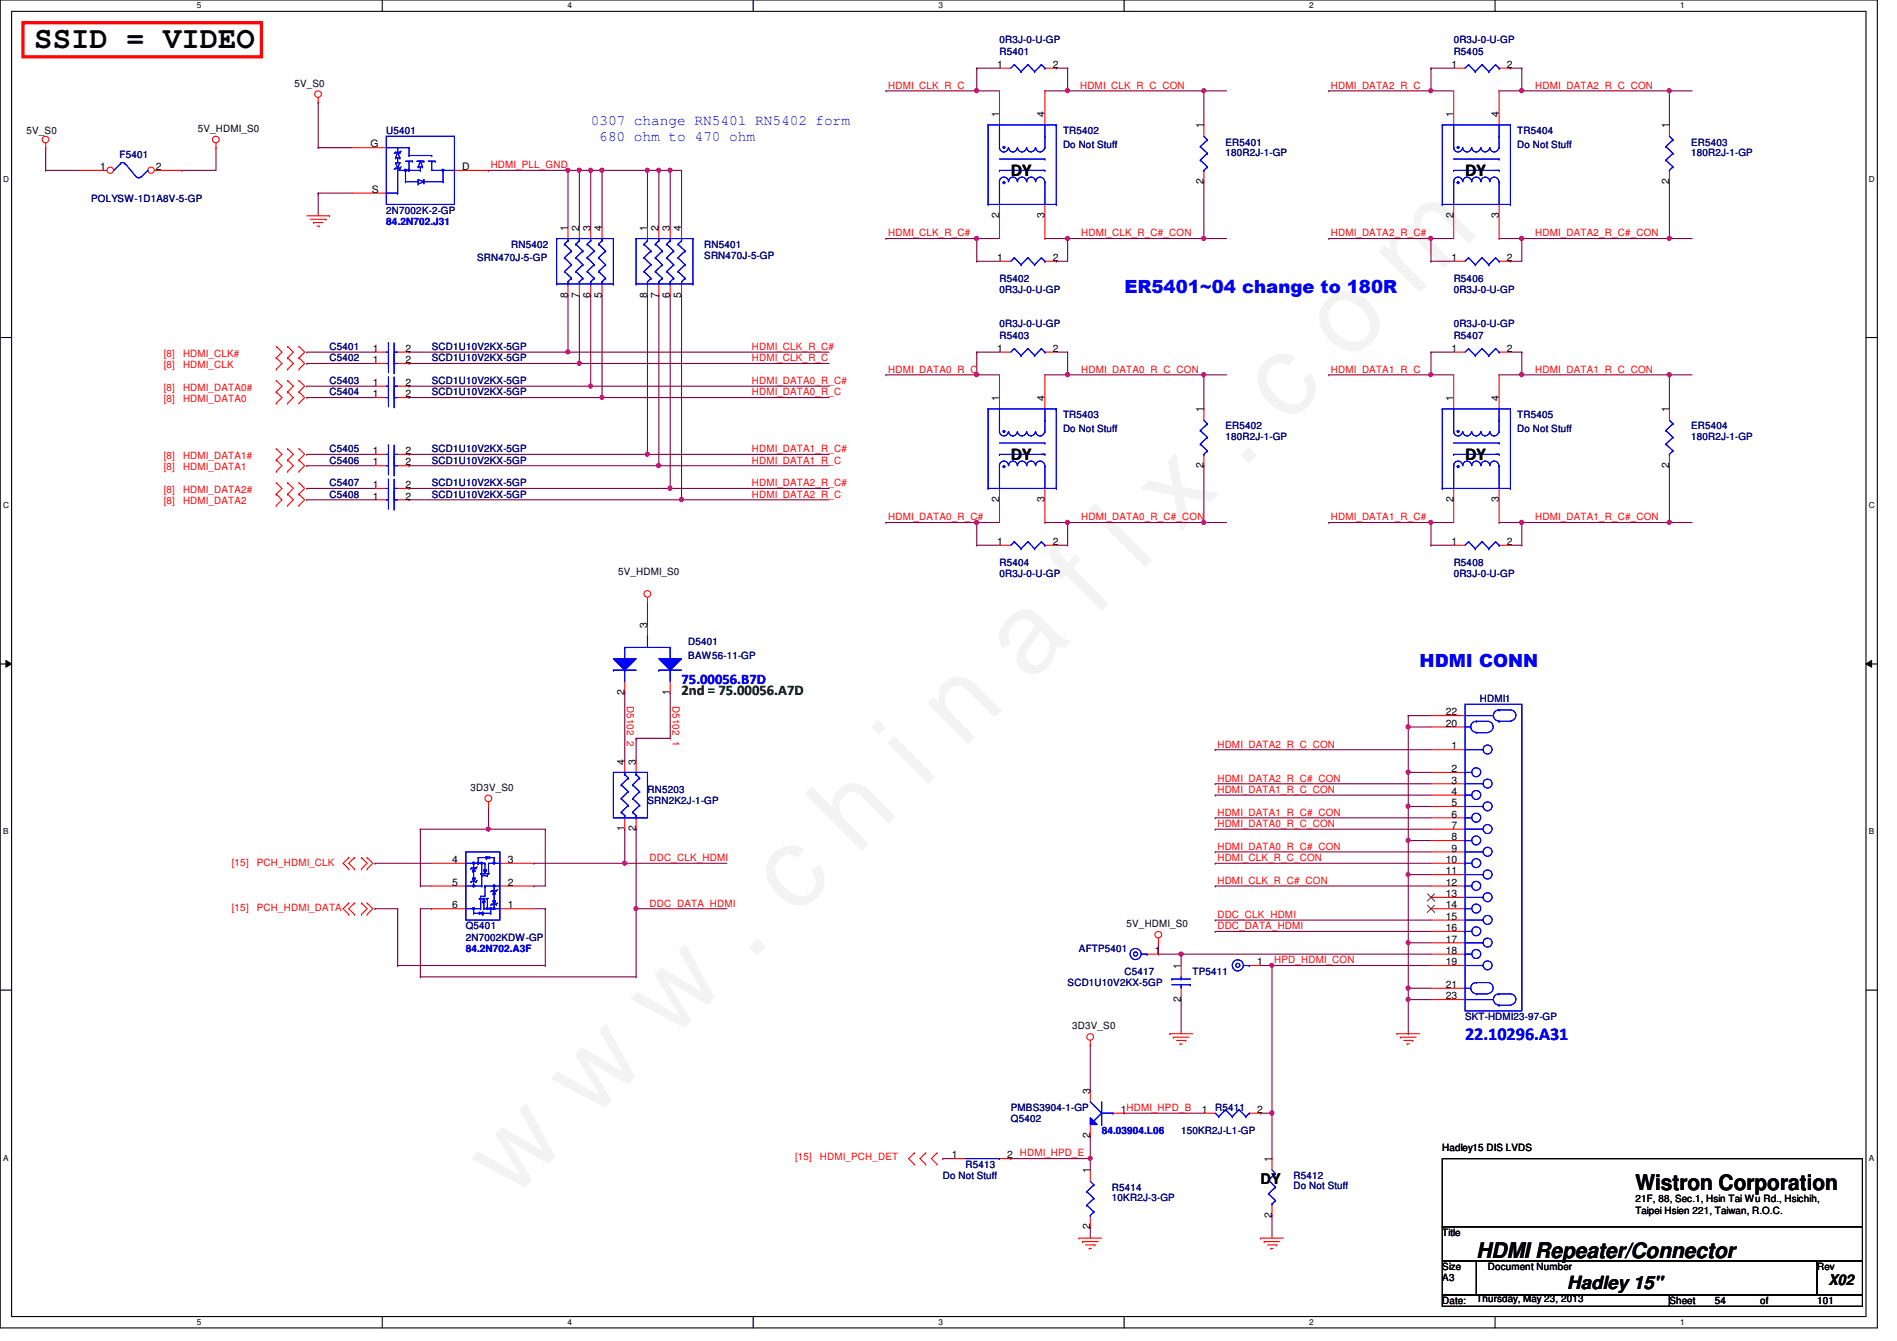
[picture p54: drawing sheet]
<svg xmlns="http://www.w3.org/2000/svg" width="297mm" height="210mm" viewBox="0 0 297 210" stroke-linecap="round" stroke-linejoin="round" font-family="sans-serif">
<defs><g id="words">
<text font-size="17.6" fill="#f0f" x="80.1" y="188" transform="rotate(-45 80.1 188)">w w w . c h i n a f i x . c o m</text>
<text font-size="4.8" x="5.4" y="7.6">SSID = VIDEO</text>
<g font-size="3.3">
<text x="256.1" y="186.3">Wistron Corporation</text>
<text x="231.2" y="196.8">HDMI Repeater/Connector</text>
</g>
<g font-size="2.8">
<text x="158.3" y="27.6">DY</text>
<text x="229.4" y="27.6">DY</text>
<text x="158.3" y="72.1">DY</text>
<text x="229.4" y="72.1">DY</text>
<text x="245.4" y="201.7">Hadley 15&quot;</text>
</g>
<g font-size="2.8" fill="#00f">
<text x="176.1" y="45.8">ER5401~04 change to 180R</text>
<text x="222.3" y="104.5">HDMI CONN</text>
<text x="229.4" y="162.7">22.10296.A31</text>
</g>
<g font-size="2.3" fill="#00f">
<text x="92.5" y="19.6">0307 change RN5401 RN5402 form</text>
<text x="93.8" y="22.1">680 ohm to 470 ohm</text>
<text x="106.7" y="107.1">75.00056.B7D</text>
</g>
<text font-size="2.3" fill="#008000" x="106.7" y="108.8">2nd = 75.00056.A7D</text>
<g font-size="2.3">
<text x="197.4" y="185.3">DY</text>
<text x="286.3" y="201.2">X02</text>
</g>
<g font-size="1.6">
<text x="156.2" y="10.6">1</text>
<text x="164.8" y="10.6">2</text>
<text x="227.3" y="10.6">1</text>
<text x="236" y="10.6">2</text>
<text x="46.1" y="13.5">5V_S0</text>
<text x="4.1" y="21">5V_S0</text>
<text x="31" y="20.7">5V_HDMI_S0</text>
<text x="58" y="23.1">G</text>
<text x="156.5" y="18.3" transform="rotate(-90 156.5 18.3)">1</text>
<text x="163.6" y="18.3" transform="rotate(-90 163.6 18.3)">4</text>
<text x="188.5" y="20.1" transform="rotate(-90 188.5 20.1)">1</text>
<text x="227.6" y="18.3" transform="rotate(-90 227.6 18.3)">1</text>
<text x="234.7" y="18.3" transform="rotate(-90 234.7 18.3)">4</text>
<text x="261.4" y="20.1" transform="rotate(-90 261.4 20.1)">1</text>
<text x="15.7" y="26.6">1</text>
<text x="24.4" y="26.6">2</text>
<text x="72.4" y="26.6">D</text>
<text x="188.5" y="28.8" transform="rotate(-90 188.5 28.8)">2</text>
<text x="261.4" y="28.8" transform="rotate(-90 261.4 28.8)">2</text>
<text x="58.2" y="30.2">S</text>
<text x="156.5" y="34.1" transform="rotate(-90 156.5 34.1)">2</text>
<text x="163.6" y="34.1" transform="rotate(-90 163.6 34.1)">3</text>
<text x="227.6" y="34.1" transform="rotate(-90 227.6 34.1)">2</text>
<text x="234.7" y="34.1" transform="rotate(-90 234.7 34.1)">3</text>
<text x="88.9" y="36.1" transform="rotate(-90 88.9 36.1)">1</text>
<text x="90.7" y="36.1" transform="rotate(-90 90.7 36.1)">2</text>
<text x="92.5" y="36.1" transform="rotate(-90 92.5 36.1)">3</text>
<text x="94.2" y="36.1" transform="rotate(-90 94.2 36.1)">4</text>
<text x="101.3" y="36.1" transform="rotate(-90 101.3 36.1)">1</text>
<text x="103.1" y="36.1" transform="rotate(-90 103.1 36.1)">2</text>
<text x="104.9" y="36.1" transform="rotate(-90 104.9 36.1)">3</text>
<text x="106.7" y="36.1" transform="rotate(-90 106.7 36.1)">4</text>
<text x="156.2" y="40.9">1</text>
<text x="164.8" y="40.9">2</text>
<text x="227.3" y="40.9">1</text>
<text x="236" y="40.9">2</text>
<text x="88.9" y="46.6" transform="rotate(-90 88.9 46.6)">8</text>
<text x="90.7" y="46.6" transform="rotate(-90 90.7 46.6)">7</text>
<text x="92.5" y="46.6" transform="rotate(-90 92.5 46.6)">6</text>
<text x="94.2" y="46.6" transform="rotate(-90 94.2 46.6)">5</text>
<text x="101.3" y="46.6" transform="rotate(-90 101.3 46.6)">8</text>
<text x="103.1" y="46.6" transform="rotate(-90 103.1 46.6)">7</text>
<text x="104.9" y="46.6" transform="rotate(-90 104.9 46.6)">6</text>
<text x="106.7" y="46.6" transform="rotate(-90 106.7 46.6)">5</text>
<text x="58.4" y="56.9">1</text>
<text x="58.4" y="55.1">1</text>
<text x="63.5" y="56.9">2</text>
<text x="63.5" y="55.1">2</text>
<text x="156.2" y="55.1">1</text>
<text x="164.8" y="55.1">2</text>
<text x="227.3" y="55.1">1</text>
<text x="236" y="55.1">2</text>
<text x="58.4" y="62.2">1</text>
<text x="58.4" y="60.4">1</text>
<text x="63.5" y="62.2">2</text>
<text x="63.5" y="60.4">2</text>
<text x="156.5" y="62.8" transform="rotate(-90 156.5 62.8)">1</text>
<text x="163.6" y="62.8" transform="rotate(-90 163.6 62.8)">4</text>
<text x="188.5" y="64.6" transform="rotate(-90 188.5 64.6)">1</text>
<text x="227.6" y="62.8" transform="rotate(-90 227.6 62.8)">1</text>
<text x="234.7" y="62.8" transform="rotate(-90 234.7 62.8)">4</text>
<text x="261.4" y="64.6" transform="rotate(-90 261.4 64.6)">1</text>
<text x="58.4" y="71.1">1</text>
<text x="63.5" y="71.1">2</text>
<text x="58.4" y="76.4">1</text>
<text x="58.4" y="72.9">1</text>
<text x="63.5" y="76.4">2</text>
<text x="63.5" y="72.9">2</text>
<text x="188.5" y="73.2" transform="rotate(-90 188.5 73.2)">2</text>
<text x="261.4" y="73.2" transform="rotate(-90 261.4 73.2)">2</text>
<text x="58.4" y="78.2">1</text>
<text x="63.5" y="78.2">2</text>
<text x="156.5" y="78.6" transform="rotate(-90 156.5 78.6)">2</text>
<text x="163.6" y="78.6" transform="rotate(-90 163.6 78.6)">3</text>
<text x="227.6" y="78.6" transform="rotate(-90 227.6 78.6)">2</text>
<text x="234.7" y="78.6" transform="rotate(-90 234.7 78.6)">3</text>
<text x="156.2" y="85.3">1</text>
<text x="164.8" y="85.3">2</text>
<text x="227.3" y="85.3">1</text>
<text x="236" y="85.3">2</text>
<text x="96.8" y="90">5V_HDMI_S0</text>
<text x="101.3" y="98.3" transform="rotate(-90 101.3 98.3)">3</text>
<text x="97.8" y="108.8" transform="rotate(-90 97.8 108.8)">2</text>
<text x="104.9" y="108.8" transform="rotate(-90 104.9 108.8)">1</text>
<text x="226.4" y="113.7">20</text>
<text x="226.4" y="112">22</text>
<text x="97.8" y="119.7" transform="rotate(-90 97.8 119.7)">4</text>
<text x="99.6" y="119.7" transform="rotate(-90 99.6 119.7)">3</text>
<text x="227.3" y="117.3">1</text>
<text x="73.7" y="123.8">3D3V_S0</text>
<text x="227.3" y="120.9">2</text>
<text x="227.3" y="122.6">3</text>
<text x="227.3" y="124.4">4</text>
<text x="97.8" y="130.1" transform="rotate(-90 97.8 130.1)">1</text>
<text x="99.6" y="130.1" transform="rotate(-90 99.6 130.1)">2</text>
<text x="227.3" y="126.2">5</text>
<text x="227.3" y="128">6</text>
<text x="227.3" y="129.8">7</text>
<text x="227.3" y="131.5">8</text>
<text x="70.8" y="135.1">4</text>
<text x="79.5" y="135.1">3</text>
<text x="226.4" y="135.1">10</text>
<text x="226.4" y="136.9">11</text>
<text x="227.3" y="133.3">9</text>
<text x="70.8" y="138.6">5</text>
<text x="70.8" y="142.2">6</text>
<text x="79.5" y="142.2">1</text>
<text x="79.5" y="138.6">2</text>
<text x="226.4" y="138.6">12</text>
<text x="226.4" y="140.4">13</text>
<text x="226.4" y="142.2">14</text>
<text x="226.4" y="144">15</text>
<text x="176.4" y="145.1">5V_HDMI_S0</text>
<text x="180.8" y="149.3">1</text>
<text x="226.4" y="145.8">16</text>
<text x="226.4" y="147.5">17</text>
<text x="226.4" y="149.3">18</text>
<text x="184.9" y="151.7" transform="rotate(-90 184.9 151.7)">1</text>
<text x="196.8" y="151.1">1</text>
<text x="226.4" y="154.6">21</text>
<text x="226.4" y="151.1">19</text>
<text x="167.9" y="161.1">3D3V_S0</text>
<text x="184.9" y="156.8" transform="rotate(-90 184.9 156.8)">2</text>
<text x="226.4" y="156.4">23</text>
<text x="170.7" y="171.2" transform="rotate(-90 170.7 171.2)">3</text>
<text x="170.7" y="178.1" transform="rotate(-90 170.7 178.1)">2</text>
<text x="175.5" y="174.2">1HDMI_HPD_B</text>
<text x="188.2" y="174.2">1</text>
<text x="196.8" y="174.2">2</text>
<text x="149.1" y="181.3">1</text>
<text x="157.7" y="181.3">2 HDMI_HPD_E</text>
<text x="170.7" y="183.7" transform="rotate(-90 170.7 183.7)">1</text>
<text x="199.1" y="181.9" transform="rotate(-90 199.1 181.9)">1</text>
<text x="225.8" y="180.1">Hadley15 DIS LVDS</text>
<text x="199.1" y="190.6" transform="rotate(-90 199.1 190.6)">2</text>
<text x="256.1" y="188.1">21F, 88, Sec.1, Hsin Tai Wu Rd., Hsichih,</text>
<text x="256.1" y="189.9">Taipei Hsien 221, Taiwan, R.O.C.</text>
<text x="170.7" y="192.4" transform="rotate(-90 170.7 192.4)">2</text>
<text x="225.8" y="193.5">Title</text>
<text x="225.8" y="198.8">Size</text>
<text x="225.8" y="200.6">A3</text>
<text x="231.2" y="203.8">Thursday, May 23, 2013</text>
<text x="233" y="198.8">Document Number</text>
<text x="284.5" y="198.8">Rev</text>
<text x="225.8" y="204.1">Date:</text>
<text x="261.4" y="204.1">Sheet</text>
<text x="268.5" y="204.1">54</text>
<text x="275.6" y="204.1">of</text>
<text x="284.5" y="204.1">101</text>
</g>
<g font-size="1.6" fill="#000080">
<text x="156.5" y="8.6">R5401</text>
<text x="156.5" y="6.8">0R3J-0-U-GP</text>
<text x="227.6" y="8.6">R5405</text>
<text x="227.6" y="6.8">0R3J-0-U-GP</text>
<text x="60.5" y="21">U5401</text>
<text x="166.5" y="21">TR5402</text>
<text x="166.5" y="23.1">Do Not Stuff</text>
<text x="191.9" y="22.8">ER5401</text>
<text x="237.6" y="21">TR5404</text>
<text x="237.6" y="23.1">Do Not Stuff</text>
<text x="264.8" y="22.8">ER5403</text>
<text x="18.7" y="24.7">F5401</text>
<text x="191.9" y="24.4">180R2J-1-GP</text>
<text x="264.8" y="24.4">180R2J-1-GP</text>
<text x="14.3" y="31.7">POLYSW-1D1A8V-5-GP</text>
<text x="60.5" y="33.4">2N7002K-2-GP</text>
<text x="74.7" y="40.9">SRN470J-5-GP</text>
<text x="80" y="38.8">RN5402</text>
<text x="110.3" y="38.8">RN5401</text>
<text x="110.3" y="40.6">SRN470J-5-GP</text>
<text x="156.5" y="44.1">R5402</text>
<text x="156.5" y="45.9">0R3J-0-U-GP</text>
<text x="227.6" y="44.1">R5406</text>
<text x="227.6" y="45.9">0R3J-0-U-GP</text>
<text x="156.5" y="53">R5403</text>
<text x="156.5" y="51.2">0R3J-0-U-GP</text>
<text x="227.6" y="53">R5407</text>
<text x="227.6" y="51.2">0R3J-0-U-GP</text>
<text x="51.6" y="56.6">C5402</text>
<text x="51.6" y="54.8">C5401</text>
<text x="67.6" y="56.6">SCD1U10V2KX-5GP</text>
<text x="67.6" y="54.8">SCD1U10V2KX-5GP</text>
<text x="51.6" y="61.9">C5404</text>
<text x="51.6" y="60.1">C5403</text>
<text x="67.6" y="61.9">SCD1U10V2KX-5GP</text>
<text x="67.6" y="60.1">SCD1U10V2KX-5GP</text>
<text x="166.5" y="65.4">TR5403</text>
<text x="237.6" y="65.4">TR5405</text>
<text x="51.6" y="70.8">C5405</text>
<text x="67.6" y="70.8">SCD1U10V2KX-5GP</text>
<text x="166.5" y="67.6">Do Not Stuff</text>
<text x="191.9" y="67.2">ER5402</text>
<text x="191.9" y="68.8">180R2J-1-GP</text>
<text x="237.6" y="67.6">Do Not Stuff</text>
<text x="264.8" y="67.2">ER5404</text>
<text x="264.8" y="68.8">180R2J-1-GP</text>
<text x="51.6" y="77.9">C5408</text>
<text x="51.6" y="76.1">C5407</text>
<text x="51.6" y="72.6">C5406</text>
<text x="67.6" y="77.9">SCD1U10V2KX-5GP</text>
<text x="67.6" y="76.1">SCD1U10V2KX-5GP</text>
<text x="67.6" y="72.6">SCD1U10V2KX-5GP</text>
<text x="156.5" y="88.6">R5404</text>
<text x="227.6" y="88.6">R5408</text>
<text x="156.5" y="90.3">0R3J-0-U-GP</text>
<text x="227.6" y="90.3">0R3J-0-U-GP</text>
<text x="107.8" y="101">D5401</text>
<text x="107.8" y="103.1">BAW56-11-GP</text>
<text x="231.7" y="109.9">HDMI1</text>
<text x="101.4" y="124.1">RN5203</text>
<text x="101.4" y="125.9">SRN2K2J-1-GP</text>
<text x="72.9" y="145.5">Q5401</text>
<text x="72.9" y="147.2">2N7002KDW-GP</text>
<text x="168.9" y="149">AFTP5401</text>
<text x="167.2" y="154.3">SCD1U10V2KX-5GP</text>
<text x="176.1" y="152.6">C5417</text>
<text x="186.7" y="152.6">TP5411</text>
<text x="229.4" y="159.7">SKT-HDMI23-97-GP</text>
<text x="158.3" y="173.9">PMBS3904-1-GP</text>
<text x="190.3" y="173.9">R5411</text>
<text x="158.3" y="175.7">Q5402</text>
<text x="185" y="177.5">150KR2J-L1-GP</text>
<text x="147.6" y="184.6">Do Not Stuff</text>
<text x="151.2" y="182.8">R5413</text>
<text x="202.6" y="184.6">R5412</text>
<text x="174.1" y="186.4">R5414</text>
<text x="174.1" y="188">10KR2J-3-GP</text>
<text x="202.6" y="186.2">Do Not Stuff</text>
</g>
<g font-size="1.6" fill="#f00">
<text x="139.1" y="13.9">HDMI_CLK_R_C</text>
<text x="169.1" y="13.9">HDMI_CLK_R_C_CON</text>
<text x="208.4" y="13.9">HDMI_DATA2_R_C</text>
<text x="240.4" y="13.9">HDMI_DATA2_R_C_CON</text>
<text x="76.8" y="26.3">HDMI_PLL_GND</text>
<text x="139.1" y="37">HDMI_CLK_R_C#</text>
<text x="169.3" y="37">HDMI_CLK_R_C#_CON</text>
<text x="208.4" y="37">HDMI_DATA2_R_C#</text>
<text x="240.4" y="37">HDMI_DATA2_R_C#_CON</text>
<text x="25.7" y="55.8">[8]</text>
<text x="25.7" y="57.6">[8]</text>
<text x="28.7" y="55.8">HDMI_CLK#</text>
<text x="28.7" y="57.6">HDMI_CLK</text>
<text x="117.7" y="56.6">HDMI_CLK_R_C</text>
<text x="117.7" y="54.8">HDMI_CLK_R_C#</text>
<text x="139.1" y="58.3">HDMI_DATA0_R_C</text>
<text x="169.3" y="58.3">HDMI_DATA0_R_C_CON</text>
<text x="208.4" y="58.3">HDMI_DATA1_R_C</text>
<text x="240.4" y="58.3">HDMI_DATA1_R_C_CON</text>
<text x="25.7" y="61.2">[8]</text>
<text x="25.7" y="62.9">[8]</text>
<text x="28.7" y="61.2">HDMI_DATA0#</text>
<text x="28.7" y="62.9">HDMI_DATA0</text>
<text x="117.7" y="61.9">HDMI_DATA0_R_C</text>
<text x="117.7" y="60.1">HDMI_DATA0_R_C#</text>
<text x="25.7" y="71.8">[8]</text>
<text x="28.7" y="71.8">HDMI_DATA1#</text>
<text x="117.7" y="70.8">HDMI_DATA1_R_C#</text>
<text x="25.7" y="73.6">[8]</text>
<text x="25.7" y="77.2">[8]</text>
<text x="28.7" y="73.6">HDMI_DATA1</text>
<text x="28.7" y="77.2">HDMI_DATA2#</text>
<text x="117.7" y="76.1">HDMI_DATA2_R_C#</text>
<text x="117.7" y="77.9">HDMI_DATA2_R_C</text>
<text x="117.7" y="72.6">HDMI_DATA1_R_C</text>
<text x="25.7" y="79">[8]</text>
<text x="28.7" y="79">HDMI_DATA2</text>
<text x="139.1" y="81.4">HDMI_DATA0_R_C#</text>
<text x="169.3" y="81.4">HDMI_DATA0_R_C#_CON</text>
<text x="208.4" y="81.4">HDMI_DATA1_R_C#</text>
<text x="240.4" y="81.4">HDMI_DATA1_R_C#_CON</text>
<text x="98.2" y="110.6" transform="rotate(90 98.2 110.6)">D5102_2</text>
<text x="105.3" y="110.6" transform="rotate(90 105.3 110.6)">D5102_1</text>
<text x="190.6" y="117">HDMI_DATA2_R_C_CON</text>
<text x="190.6" y="122.3">HDMI_DATA2_R_C#_CON</text>
<text x="190.6" y="124.1">HDMI_DATA1_R_C_CON</text>
<text x="190.6" y="129.5">HDMI_DATA0_R_C_CON</text>
<text x="190.6" y="127.7">HDMI_DATA1_R_C#_CON</text>
<text x="36.3" y="135.5">[15]</text>
<text x="40.2" y="135.5">PCH_HDMI_CLK</text>
<text x="101.7" y="134.8">DDC_CLK_HDMI</text>
<text x="190.6" y="133">HDMI_DATA0_R_C#_CON</text>
<text x="190.6" y="134.8">HDMI_CLK_R_C_CON</text>
<text x="36.3" y="142.6">[15]</text>
<text x="40.2" y="142.6">PCH_HDMI_DATA</text>
<text x="101.7" y="141.9">DDC_DATA_HDMI</text>
<text x="190.6" y="138.3">HDMI_CLK_R_C#_CON</text>
<text x="190.6" y="143.7">DDC_CLK_HDMI</text>
<text x="190.6" y="145.5">DDC_DATA_HDMI</text>
<text x="199.5" y="150.8">HPD_HDMI_CON</text>
<text x="124.5" y="181.6">[15]</text>
<text x="128.4" y="181.6">HDMI_PCH_DET</text>
</g>
<g font-size="1.6" fill="#00f">
<text x="60.5" y="35.3">84.2N702.J31</text>
<text x="72.9" y="149.1">84.2N702.A3F</text>
<text x="172.5" y="177.5">84.03904.L06</text>
</g>
<g font-size="1.3">
<text x="30.8" y="1.3">5</text>
<text x="88.9" y="1.3">4</text>
<text x="146.9" y="1.3">3</text>
<text x="205" y="1.3">2</text>
<text x="263.1" y="1.3">1</text>
<text x=".5" y="28.4">D</text>
<text x="292.6" y="28.4">D</text>
<text x=".5" y="79.5">C</text>
<text x="292.6" y="79.5">C</text>
<text x=".5" y="130.6">B</text>
<text x="292.6" y="130.6">B</text>
<text x=".5" y="181.7">A</text>
<text x="292.6" y="181.7">A</text>
<text x="30.8" y="207.4">5</text>
<text x="88.9" y="207.4">4</text>
<text x="146.9" y="207.4">3</text>
<text x="205" y="207.4">2</text>
<text x="263.1" y="207.4">1</text>
</g>
</g></defs>
<path d="M0 0h294v207.9h-294zM1.8 1.8h290.4v204.3h-290.4z" fill="none" stroke="#000" stroke-width=".17"/>
<g fill="#fff">
<path d="M30.8 .2h.7v1.4h-.7z"/>
<path d="M30.8 206.2h.7v1.4h-.7z"/>
</g>
<path d="M59.9 0v1.8M59.9 206.1v1.8" fill="none" stroke="#000" stroke-width=".17"/>
<g fill="#fff">
<path d="M88.9 .2h.6v1.4h-.6z"/>
<path d="M88.9 206.2h.6v1.4h-.6z"/>
</g>
<path d="M117.9 0v1.8M117.9 206.1v1.8" fill="none" stroke="#000" stroke-width=".17"/>
<g fill="#fff">
<path d="M146.9 .2h.7v1.4h-.7z"/>
<path d="M146.9 206.2h.7v1.4h-.7z"/>
</g>
<path d="M176 0v1.8M176 206.1v1.8" fill="none" stroke="#000" stroke-width=".17"/>
<g fill="#fff">
<path d="M205 .2h.7v1.4h-.7z"/>
<path d="M205 206.2h.7v1.4h-.7z"/>
</g>
<path d="M234.1 0v1.8M234.1 206.1v1.8" fill="none" stroke="#000" stroke-width=".17"/>
<g fill="#fff">
<path d="M263.1 .2h.7v1.4h-.7z"/>
<path d="M263.1 206.2h.7v1.4h-.7z"/>
<path d="M.5 27.3h.9v1.4h-.9z"/>
<path d="M292.6 27.3h.9v1.4h-.9z"/>
<path d="M.5 78.4h.9v1.4h-.9z"/>
<path d="M292.6 78.4h.9v1.4h-.9z"/>
</g>
<path d="M0 52.8h1.8M292.2 52.8h1.8" fill="none" stroke="#000" stroke-width=".17"/>
<g fill="#fff">
<path d="M.5 129.5h.8v1.4h-.8z"/>
<path d="M292.6 129.5h.9v1.4h-.9z"/>
</g>
<path d="M0 103.9h1.8M292.2 103.9h1.8" fill="none" stroke="#000" stroke-width=".17"/>
<path d="M.9 103.4l.9 .5-.9 .5zM292.2 103.9l.9-.5v1z" fill="#000"/>
<path d="M.9 103.4l.9 .5-.9 .5zM292.2 103.9l.9-.5v1z" fill="none" stroke="#000" stroke-width=".16"/>
<g fill="#fff">
<path d="M.5 180.5h.8v1.4h-.8z"/>
<path d="M292.6 180.5h.9v1.4h-.9z"/>
</g>
<path d="M0 155h1.8M292.2 155h1.8" fill="none" stroke="#000" stroke-width=".17"/>
<path d="M261.4 81.8h.1M261.4 81.8h3.6" fill="none" stroke="#800040" stroke-width=".17"/>
<circle cx="261.4" cy="81.8" r=".32" fill="#f0f"/>
<circle cx="261.4" cy="81.8" r=".32" fill="none" stroke="#f0f" stroke-width=".17"/>
<path d="M261.4 37.3h.1M261.4 37.3h3.6" fill="none" stroke="#800040" stroke-width=".17"/>
<circle cx="261.4" cy="37.3" r=".32" fill="#f0f"/>
<circle cx="261.4" cy="37.3" r=".32" fill="none" stroke="#f0f" stroke-width=".17"/>
<path d="M48 55.1h.1M48 56.9h.1M48 55.1h10.7M48 56.9h10.7M261.4 58.7h.1M261.4 58.7h3.6M48 62.2h.1M48 60.5h.1M48 62.2h10.7M48 60.5h10.7" fill="none" stroke="#800040" stroke-width=".17"/>
<circle cx="261.4" cy="58.6" r=".32" fill="#f0f"/>
<circle cx="261.4" cy="58.6" r=".32" fill="none" stroke="#f0f" stroke-width=".17"/>
<path d="M261.4 14.2h.1M261.4 14.2h3.6" fill="none" stroke="#800040" stroke-width=".17"/>
<circle cx="261.4" cy="14.2" r=".32" fill="#f0f"/>
<circle cx="261.4" cy="14.2" r=".32" fill="none" stroke="#f0f" stroke-width=".17"/>
<g fill="none" stroke="#800040" stroke-width=".17">
<path d="M49.8 16h.1M49.8 16v7.1M152.9 14.2h.1M152.9 14.2h3.6M7.2 26.7h.1M7.2 23.1h.1M7.2 26.7h5.3M7.2 23.1v3.6M28.5 26.7h.1M33.8 23.1h.1M33.8 23.1v3.6h-5.3M49.8 23.1h.1"/>
<path d="M49.8 30.2h.1M49.8 30.2v3.6M49.8 23.1h5.4M49.8 30.2h5.4M64 56.9h.1M64 55.1h.1M64 56.9h65.8M64 55.1h65.8M104.9 46.2v30.3h-40.9M106.7 46.2v32h-42.7M48 71.1h.1M48 72.9h.1"/>
<path d="M48 76.5h.1M48 78.2h.1M48 71.1h10.7M48 72.9h10.7M48 76.5h10.7M48 78.2h10.7M64 71.1h.1M64 78.2h.1M64 62.2h.1M64 60.5h.1M64 72.9h.1M64 76.5h.1"/>
<path d="M64 71.1h65.8M64 72.9h39.2M64 62.2h65.8M64 60.5h65.8M58.7 135.1h.1M58.7 135.1h8.9M65.8 138.7h.1M65.8 129.8h.1M65.8 138.7h1.8M65.8 129.8v8.9M65.8 129.8h10.7"/>
</g>
<circle cx="152.9" cy="14.2" r=".32" fill="#f0f"/>
<circle cx="152.9" cy="14.2" r=".32" fill="none" stroke="#f0f" stroke-width=".17"/>
<path d="M138.7 14.2h.1M152.9 10.7h.1M152.9 10.7h3.6M152.9 10.7v3.5h-14.2M163.6 14.2h.1M165.4 10.7h.1M165.4 10.7h1.8M167.2 10.7h.1M167.2 10.7v3.5h-3.6M224.1 14.2h.1M224.1 14.2h3.5" fill="none" stroke="#800040" stroke-width=".17"/>
<circle cx="224" cy="14.2" r=".32" fill="#f0f"/>
<circle cx="224" cy="14.2" r=".32" fill="none" stroke="#f0f" stroke-width=".17"/>
<g fill="none" stroke="#800040" stroke-width=".17">
<path d="M188.5 14.2h.1M188.5 14.2h3.6M208.1 14.2h.1M224.1 10.7h.1M224.1 10.7h3.5M224.1 10.7v3.5h-16M234.7 14.2h.1M236.5 10.7h.1M236.5 10.7h1.8M238.3 10.7h.1M238.3 10.7v3.5h-3.6M234.7 37.3h3.6"/>
<path d="M238.3 37.3h.1M238.3 37.3v3.6h-1.8M234.7 58.7h3.6M236.5 55.1h1.8M238.3 55.1h.1M238.3 58.7h.1M238.3 55.1v3.6M234.7 81.8h3.6M236.5 85.3h1.8M238.3 85.3h.1M238.3 81.8h.1M238.3 81.8v3.5"/>
<path d="M190.3 117.3h33.8M190.3 129.8h33.8M190.3 138.7h33.8M190.3 128h33.8M190.3 122.7h33.8M190.3 133.3h33.8M190.3 135.1h33.8M190.3 124.5h33.8M185 149.4h39.1M190.3 145.8h33.8M190.3 144h33.8"/>
</g>
<circle cx="188.5" cy="14.2" r=".32" fill="#f0f"/>
<circle cx="188.5" cy="14.2" r=".32" fill="none" stroke="#f0f" stroke-width=".17"/>
<path d="M167.2 14.2h.1M167.2 14.2h21.3v5.4M188.5 19.6h.1" fill="none" stroke="#800040" stroke-width=".17"/>
<circle cx="167.1" cy="14.2" r=".32" fill="#f0f"/>
<circle cx="167.1" cy="14.2" r=".32" fill="none" stroke="#f0f" stroke-width=".17"/>
<path d="M238.3 14.2h.1M238.3 14.2h23.1v5.4M261.4 19.6h.1M261.4 28.4h.1M261.4 28.4v8.9" fill="none" stroke="#800040" stroke-width=".17"/>
<circle cx="238.3" cy="14.2" r=".32" fill="#f0f"/>
<circle cx="238.3" cy="14.2" r=".32" fill="none" stroke="#f0f" stroke-width=".17"/>
<path d="M238.3 37.3h.1M238.3 37.3h23.1" fill="none" stroke="#800040" stroke-width=".17"/>
<circle cx="238.3" cy="37.3" r=".32" fill="#f0f"/>
<circle cx="238.3" cy="37.3" r=".32" fill="none" stroke="#f0f" stroke-width=".17"/>
<path d="M261.4 58.7v5.3M261.4 72.9h.1M261.4 64h.1M261.4 72.9v8.9h-23.1M238.3 81.8h.1" fill="none" stroke="#800040" stroke-width=".17"/>
<circle cx="238.3" cy="81.8" r=".32" fill="#f0f"/>
<circle cx="238.3" cy="81.8" r=".32" fill="none" stroke="#f0f" stroke-width=".17"/>
<path d="M238.3 58.7h.1M238.3 58.7h23.1" fill="none" stroke="#800040" stroke-width=".17"/>
<circle cx="238.3" cy="58.6" r=".32" fill="#f0f"/>
<circle cx="238.3" cy="58.6" r=".32" fill="none" stroke="#f0f" stroke-width=".17"/>
<path d="M58.7 142.2h.1M58.7 142.2h3.6M62.3 151.1h.1M62.3 142.2h.1M62.3 151.1h23.1M62.3 142.2v8.9M65.8 152.9h.1M65.8 142.2h.1M65.8 152.9h33.8M65.8 142.2v10.7M65.8 142.2h1.8" fill="none" stroke="#800040" stroke-width=".17"/>
<g fill="none" stroke="#f00" stroke-width=".17">
<path d="M49.8 16h.1M49.8 15.3v.7M156.5 10.7h1.8M163.6 10.7h1.8M188.5 19.6v1.7M7.2 23.1h.1M7.2 22.4v.7M33.8 23.1h.1M33.8 22.4v.7M48 33.8h3.6M48.6 34.3h2.5M49.1 34.8h.1"/>
<path d="M49.1 34.8h1.4M49.7 35.4h.3M50 35.4h.1M51.1 34.3h.1M51.6 33.8h.1M43.3 56h.1M43.3 54.2h.1M43.3 57.8h.1M43.3 59.6h.1M43.3 56l.8 .9-.8 .9M43.3 54.2l.8 .9-.8 .9M43.3 59.6l.8 .9-.8 .8"/>
<path d="M45 54.2h.1M45 56h.1M45 57.8h.1M45 59.6h.1M45 54.2l.9 .9-.9 .9M45 56l.9 .9-.9 .9M45 59.6l.9 .9-.9 .8M46.8 56h.1M46.8 54.2h.1M46.8 57.8h.1M46.8 59.6h.1M46.8 56l.9 .9-.9 .9"/>
<path d="M46.8 54.2l.9 .9-.9 .9M46.8 59.6l.9 .9-.9 .8M43.3 79.1h.1M43.3 77.3h.1M43.3 61.3h.1M43.3 63.1h.1M43.3 72h.1M43.3 70.2h.1M43.3 73.8h.1M43.3 75.6h.1M43.3 75.6l.8 .9-.8 .8M43.3 77.3l.8 .9-.8 .9"/>
<path d="M43.3 61.3l.8 .9-.8 .9M43.3 72l.8 .9-.8 .9M43.3 70.2l.8 .9-.8 .9M45 77.3h.1M45 79.1h.1M45 61.3h.1M45 63.1h.1M45 70.2h.1M45 72h.1M45 73.8h.1M45 75.6h.1M45 77.3l.9 .9-.9 .9"/>
<path d="M45 75.6l.9 .9-.9 .8M45 61.3l.9 .9-.9 .9M45 70.2l.9 .9-.9 .9M45 72l.9 .9-.9 .9M46.8 79.1h.1M46.8 77.3h.1M46.8 61.3h.1M46.8 63.1h.1M46.8 72h.1M46.8 70.2h.1M46.8 73.8h.1M46.8 75.6h.1"/>
<path d="M46.8 75.6l.9 .9-.9 .8M46.8 77.3l.9 .9-.9 .9M46.8 61.3l.9 .9-.9 .9M46.8 72l.9 .9-.9 .9M46.8 70.2l.9 .9-.9 .9M58.7 62.2h1.8M62.3 62.2h1.7M261.4 64v1.8M261.4 71.1v1.8M54.6 136h.1M54.6 134.2h.1M54.6 134.2l-.9 .9 .9 .9"/>
<path d="M55.5 134.2h.1M55.5 136h.1M55.5 134.2l-.9 .9 .9 .9M56.6 136h.1M56.6 134.2h.1M56.6 134.2l.9 .9-.9 .9M57.5 136h.1M57.5 134.2h.1M57.5 134.2l.9 .9-.9 .9M54.6 143.1h.1M54.6 141.4h.1M54.6 141.4l-.9 .8 .9 .9"/>
<path d="M55.5 141.4h.1M55.5 143.1h.1M55.5 141.4l-.9 .8 .9 .9M56.6 143.1h.1M56.6 141.4h.1M56.6 141.4l.9 .8-.9 .9M57.5 143.1h.1M57.5 141.4h.1M57.5 141.4l.9 .8-.9 .9M169.5 194.4h.1M169.5 194.4h2.5M170 194.9h1.4"/>
<path d="M170.6 195.4h.1M170.6 195.4h.3M171.4 194.9h.1M197.9 194.4h.1M197.9 194.4h2.5M198.5 194.9h1.4M199 195.4h.1M199 195.4h.3M199.9 194.9h.1"/>
<circle cx="49.8" cy="14.7" r=".52"/>
<circle cx="7.1" cy="21.8" r=".52"/>
<circle cx="33.8" cy="21.8" r=".52"/>
</g>
<path d="M225.8 181.4h65.8v10.6h-65.8zM225.8 192h65.8v5.4h-65.8zM225.8 197.4h5.4v5.3h-5.4zM231.2 197.4h53.3v5.3h-53.3zM284.5 197.4h7.1v5.3h-7.1zM225.8 202.7h35.6v1.8h-35.6zM261.4 202.7h30.2v1.8h-30.2z" fill="none" stroke="#000" stroke-width=".17"/>
<path d="M3.6 3.6h37.3v5.3h-37.3z" fill="none" stroke="#f00" stroke-width=".51"/>
<g fill="none" stroke="#00f" stroke-width=".17">
<path d="M158.8 10.1h.1M158.8 10.1l-.5 .6M158.8 10.1l1.1 1.1M159.9 11.2h.1M160.9 10.1h.1M160.9 10.1l-1 1.1M160.9 10.1l1.1 1.1M162 11.2h.1M163.1 10.1h.1M163.1 10.1l-1.1 1.1M163.1 10.1l.5 .6M163.6 10.7h.1"/>
<path d="M188 22.9h.1M188 22.9l1.1 1.1M188.5 21.3l.6 .6M189.1 21.9h.1M189.1 24h.1M189.1 21.9l-1.1 1M189.1 24l-1.1 1.1M60.5 62.2h.3M60.8 62.2h.1M60.8 60.8h.1M60.8 60.8v2.9M61.7 62.2h.1"/>
<path d="M61.7 63.7h.1M61.7 62.2h.6M61.7 60.8v2.9M260.9 67.4h.1M260.9 69.5h.1M260.9 67.4l1.1 1.1M260.9 69.5l1.1 1.1M261.4 71.1h.1M261.4 65.8l.6 .5M262 66.3h.1M262 68.5h.1M262 70.6h.1"/>
<path d="M262 66.3l-1.1 1.1M262 68.5l-1.1 1M262 70.6l-.6 .5"/>
</g>
<circle cx="17.3" cy="26.6" r=".5" fill="#fff"/>
<g fill="none" stroke="#f00" stroke-width=".17">
<path d="M12.5 26.7h4.3"/>
<circle cx="17.3" cy="26.6" r=".5"/>
</g>
<circle cx="23.7" cy="26.6" r=".5" fill="#fff"/>
<g fill="none" stroke="#f00" stroke-width=".17">
<path d="M156.5 14.2v5.4M163.6 14.2v5.4M227.6 14.2v5.4M234.7 14.2v5.4M24.2 26.7h4.3M55.2 23.1h5.3M55.2 30.2h5.3M58.7 56.9h1.8M62.3 56.9h1.7M58.7 78.2h1.8M58.7 60.5h1.8M58.7 76.5h1.8"/>
<path d="M62.3 78.2h1.7M62.3 60.5h1.7M62.3 76.5h1.7"/>
<circle cx="23.7" cy="26.6" r=".5"/>
</g>
<g fill="none" stroke="#00f" stroke-width=".17">
<path d="M154.7 19.6h.1M154.7 19.6h10.7M154.7 19.6v12.4M156.5 19.6v3.5M163.6 19.6v3.5M165.4 19.6h.1M165.4 19.6v12.4M225.8 19.6h.1M225.8 19.6h10.7M225.8 19.6v12.4M227.6 19.6v3.5M234.7 19.6v3.5"/>
<path d="M236.5 19.6h.1M236.5 19.6v12.4M18.8 25.6l.5-.2 .3 .2M18.9 25.6h.1M18.9 25.6l-1.1 1.1M19.6 25.6h.1M19.6 25.6l1.8 2.1M21.4 27.7a.34 .34 0 0 0 .6 0M23.2 26.7h.1M23.2 26.7l-1.1 1M60.5 30.2h.1M60.5 23.1h3.5"/>
<path d="M60.5 30.2h1.8M61.9 23.8h.1M61.9 24.7h.1M61.9 25.4h.1M61.9 26.3h.1M61.9 23.8h.7M61.9 23.8l-.2 .2M61.9 24.7h.7M61.9 25.4l.4 .9M61.9 25.4h.7M61.9 26.3l-.2 .2M61.9 26.3h.7"/>
<path d="M62.3 23.1h.1M62.3 23.8h.1M62.3 26.3h.1M62.3 25.4h.1M62.3 30.2h.1M62.3 23.1v.7M62.3 24.7v.7M62.3 26.3v3.9M62.3 23.8l-.4 .9M62.3 23.8l.3 .9M62.3 26.7h3.5M62.6 23.8h.1"/>
<path d="M62.6 24.7h.1M62.6 25.4h.1M62.6 26.3h.1M62.6 25.4l-.3 .9M62.8 23.7l-.2 .1M62.8 26.1l-.2 .2M64 23.1h.1M64 24.3h.1M64 23.1v1.2M64 24.3h3.6M65.8 26.7h.1M156.5 23.1h.1"/>
<path d="M156.5 23.1a.7 .7 0 0 0 .7 .7 .7 .7 0 0 0 .7-.7M157.1 23h.2v.2h-.2zM157.9 23.1a.68 .68 0 0 0 .7 .7 .68 .68 0 0 0 .7-.7M159.3 23.1a.7 .7 0 0 0 .7 .7 .7 .7 0 0 0 .7-.7M160.8 23.1a.66 .66 0 0 0 .5 .7 .66 .66 0 0 0 .8-.4v-.3M162.2 23.1a.7 .7 0 0 0 .7 .7 .7 .7 0 0 0 .7-.7M163.6 21.3h.1M163.6 23.1h.1M227.6 23.1h.1M227.6 23.1a.7 .7 0 0 0 .7 .7 .7 .7 0 0 0 .7-.7M228.2 23h.2v.2h-.2zM229.1 23.1a.68 .68 0 0 0 .6 .7 .68 .68 0 0 0 .7-.7"/>
<path d="M230.5 23.1a.7 .7 0 0 0 .7 .7 .7 .7 0 0 0 .7-.7M231.9 23.1a.66 .66 0 0 0 .5 .7 .66 .66 0 0 0 .8-.4l.1-.3M233.3 23.1a.7 .7 0 0 0 .7 .7 .7 .7 0 0 0 .7-.7M234.7 21.3h.1M234.7 23.1h.1M60.5 56.9h.3M60.8 56.9h.1M60.8 55.5h.1M60.8 59h.1M60.8 55.5v2.8M60.8 59v2.9M61.7 56.9h.1"/>
<path d="M61.7 58.3h.1M61.7 56.9h.6M61.7 55.5v2.8M61.7 59v2.9M60.5 78.2h.3M60.5 60.5h.3M60.5 76.5h.3M60.8 78.2h.1M60.8 76.8h.1M60.8 60.5h.1M60.8 76.5h.1M60.8 75h.1"/>
<path d="M60.8 75v4.7M61.7 78.2h.1M61.7 79.7h.1M61.7 60.5h.1M61.7 61.9h.1M61.7 76.5h.1M61.7 77.9h.1M61.7 75v4.7M61.7 78.2h.6M61.7 60.5h.6M61.7 76.5h.6M229.4 110.2h8.9v48h-8.9z"/>
<path d="M236.5 111.1a.87 .87 0 0 1 .9 .9 .87 .87 0 0 1-.9 .9M236.5 155.6a.87 .87 0 0 1 .9 .8 .87 .87 0 0 1-.9 .9"/>
</g>
<path d="M63.9 26.5h.2v.2h-.2z" fill-rule="evenodd" fill="#00f"/>
<path d="M63.5 25.2h1.1M63.9 26.5h.2v.2h-.2zM64 25.2h.1M64 25.2v1.5M64.6 25.2h.1" fill="none" stroke="#00f" stroke-width=".17"/>
<path d="M63.4 26.5h.2v.2h-.2z" fill-rule="evenodd" fill="#00f"/>
<g fill="none" stroke="#00f" stroke-width=".17">
<path d="M60.5 21.3h10.7v10.7h-10.7zM60.5 30.2h.1M60.5 23.1h3.5M60.5 30.2h1.8M61.9 23.8h.1M61.9 24.7h.1M61.9 25.4h.1M61.9 26.3h.1M61.9 23.8h.7M61.9 23.8l-.2 .2M61.9 24.7h.7M61.9 25.4l.4 .9"/>
<path d="M61.9 25.4h.7M61.9 26.3l-.2 .2M61.9 26.3h.7M62.3 23.1h.1M62.3 23.8h.1M62.3 26.3h.1M62.3 25.4h.1M62.3 30.2h.1M62.3 23.1v.7M62.3 24.7v.7M62.3 26.3v3.9M62.3 23.8l-.4 .9"/>
<path d="M62.3 23.8l.3 .9M62.3 26.7h3.5M62.6 23.8h.1M62.6 24.7h.1M62.6 25.4h.1M62.6 26.3h.1M62.6 25.4l-.3 .9M62.8 23.7l-.2 .1M62.8 26.1l-.2 .2M63.4 26.5h.2v.2h-.2zM63.5 28.4h.1M63.5 26.8v1.6"/>
<path d="M63.5 28.4h2M64 23.1h.1M64 24.3h.1M64 23.1v1.2M64 24.3h3.6M65.3 25.2h1.1M65.5 26.1h.1M65.5 28.4h.1M65.5 28.8h.1M65.5 28.1h.1M65.5 28.1v.7M65.5 28.1l.9 .3"/>
<path d="M65.5 26.1h.7M65.8 26.1h.1M65.8 25.2h.1M65.8 26.7h.1M65.8 26.1v.6M65.8 25.2l.4 .9M65.8 25.2l-.3 .9M66.2 25.2h.1M66.2 26.1h.1M66.4 25.2h.1M66.4 28.4h.1M66.4 28.1h.1"/>
<path d="M66.4 28.4h3M66.4 28.4l-.9 .4M66.4 28.1v.7M67.1 25.2h1.1"/>
</g>
<path d="M63.9 26.5h.2v.2h-.2z" fill-rule="evenodd" fill="#00f"/>
<path d="M63.5 25.2h1.1M63.9 26.5h.2v.2h-.2zM64 25.2h.1M64 25.2v1.5M64.6 25.2h.1" fill="none" stroke="#00f" stroke-width=".17"/>
<path d="M63.4 26.5h.2v.2h-.2z" fill-rule="evenodd" fill="#00f"/>
<g fill="none" stroke="#00f" stroke-width=".17">
<path d="M230 10.1h.1M230 10.1l-.6 .6M230 10.1l1 1.1M231 11.2h.1M232.1 10.1h.1M232.1 10.1l-1.1 1.1M232.1 10.1l1 1.1M233.1 11.2h.1M234.2 10.1h.1M234.2 10.1l-1.1 1.1M234.2 10.1l.5 .6M234.7 10.7h.1"/>
<path d="M60.5 21.3h10.7v10.7h-10.7zM63.4 26.5h.2v.2h-.2zM63.5 28.4h.1M63.5 26.8v1.6M63.5 28.4h2M65.3 25.2h1.1M65.5 26.1h.1M65.5 28.4h.1M65.5 28.8h.1M65.5 28.1h.1M65.5 28.1v.7M65.5 28.1l.9 .3"/>
<path d="M65.5 26.1h.7M65.8 26.1h.1M65.8 25.2h.1M65.8 26.1v.6M65.8 25.2l.4 .9M65.8 25.2l-.3 .9M66.2 25.2h.1M66.2 26.1h.1M66.4 25.2h.1M66.4 28.4h.1M66.4 28.1h.1M66.4 28.4h3"/>
<path d="M66.4 28.4l-.9 .4M66.4 28.1v.7M67.1 25.2h1.1M260.9 22.9h.1M260.9 25.1h.1M260.9 22.9l1.1 1.1M260.9 25.1l1.1 1M261.4 26.7h.1M261.4 21.3l.6 .6M262 21.9h.1M262 24h.1M262 26.1h.1"/>
<path d="M262 21.9l-1.1 1M262 24l-1.1 1.1M262 26.1l-.6 .6M60.5 55.1h.3M60.8 55.1h.1M60.8 53.7h.1M60.8 53.7v2.9M61.7 55.1h.1M61.7 56.6h.1M61.7 53.7v2.9M61.7 55.1h.6M60.5 71.1h.3"/>
<path d="M60.5 72.9h.3M60.8 71.1h.1M60.8 69.7h.1M60.8 72.9h.1M60.8 71.5h.1M60.8 69.7v4.6M61.7 71.1h.1M61.7 72.6h.1M61.7 72.9h.1M61.7 74.3h.1M61.7 71.1h.6M61.7 69.7v4.6"/>
<path d="M61.7 72.9h.6"/>
</g>
<path d="M227.6 10.7h1.8M234.7 10.7h1.8M261.4 19.6v1.7M261.4 26.7v1.7M58.7 55.1h1.8M62.3 55.1h1.7M58.7 71.1h1.8M58.7 72.9h1.8M62.3 71.1h1.7M62.3 72.9h1.7" fill="none" stroke="#f00" stroke-width=".17"/>
<circle cx="261.4" cy="81.8" r=".32" fill="#f0f"/>
<circle cx="261.4" cy="81.8" r=".32" fill="none" stroke="#f0f" stroke-width=".17"/>
<circle cx="261.4" cy="37.3" r=".32" fill="#f0f"/>
<circle cx="261.4" cy="37.3" r=".32" fill="none" stroke="#f0f" stroke-width=".17"/>
<circle cx="261.4" cy="58.6" r=".32" fill="#f0f"/>
<circle cx="261.4" cy="58.6" r=".32" fill="none" stroke="#f0f" stroke-width=".17"/>
<circle cx="261.4" cy="14.2" r=".32" fill="#f0f"/>
<circle cx="261.4" cy="14.2" r=".32" fill="none" stroke="#f0f" stroke-width=".17"/>
<circle cx="152.9" cy="14.2" r=".32" fill="#f0f"/>
<circle cx="152.9" cy="14.2" r=".32" fill="none" stroke="#f0f" stroke-width=".17"/>
<circle cx="224" cy="14.2" r=".32" fill="#f0f"/>
<circle cx="224" cy="14.2" r=".32" fill="none" stroke="#f0f" stroke-width=".17"/>
<circle cx="188.5" cy="14.2" r=".32" fill="#f0f"/>
<circle cx="188.5" cy="14.2" r=".32" fill="none" stroke="#f0f" stroke-width=".17"/>
<circle cx="167.1" cy="14.2" r=".32" fill="#f0f"/>
<circle cx="167.1" cy="14.2" r=".32" fill="none" stroke="#f0f" stroke-width=".17"/>
<circle cx="238.3" cy="14.2" r=".32" fill="#f0f"/>
<circle cx="238.3" cy="14.2" r=".32" fill="none" stroke="#f0f" stroke-width=".17"/>
<circle cx="238.3" cy="37.3" r=".32" fill="#f0f"/>
<circle cx="238.3" cy="37.3" r=".32" fill="none" stroke="#f0f" stroke-width=".17"/>
<circle cx="238.3" cy="81.8" r=".32" fill="#f0f"/>
<circle cx="238.3" cy="81.8" r=".32" fill="none" stroke="#f0f" stroke-width=".17"/>
<circle cx="238.3" cy="58.6" r=".32" fill="#f0f"/>
<circle cx="238.3" cy="58.6" r=".32" fill="none" stroke="#f0f" stroke-width=".17"/>
<use href="#words"/>
</svg>
